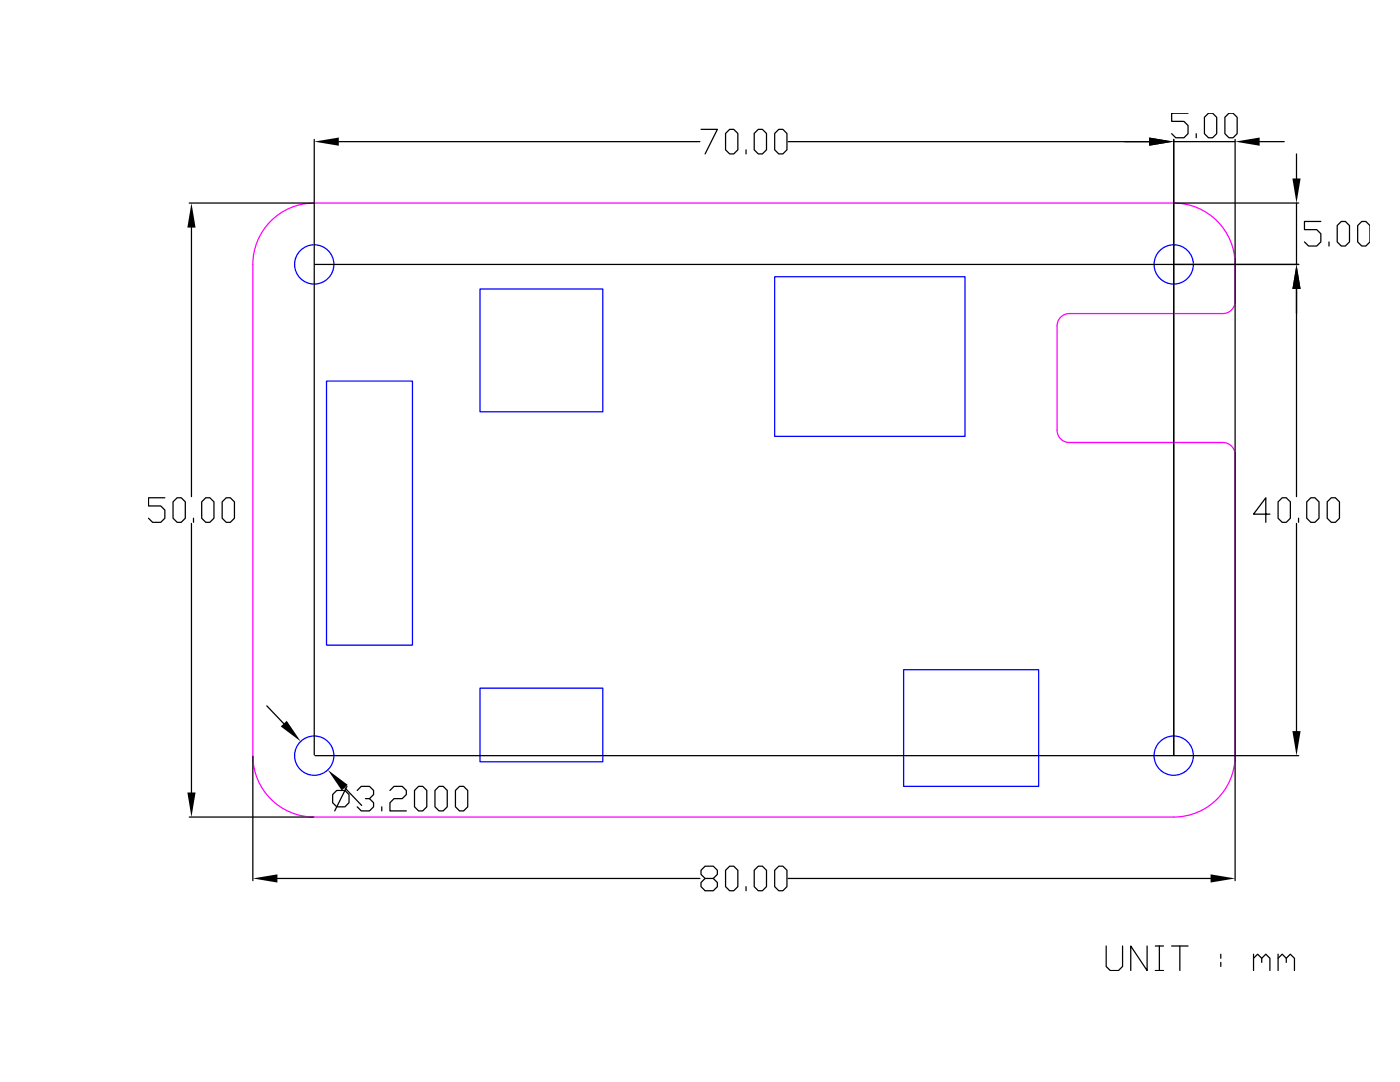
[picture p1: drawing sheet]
<svg xmlns="http://www.w3.org/2000/svg" width="279mm" height="216mm" viewBox="0 0 279 216" stroke-linecap="round" stroke-linejoin="round" font-family="sans-serif">
<path d="M54.1 44.1a12.2 12.2 0 0 1 8.6-3.6h171.5a12.3 12.3 0 0 1 12.3 12.3v7.3a2.45 2.45 0 0 1-2.5 2.5h-30.6a2.45 2.45 0 0 0-2.4 2.4v20.8a2.45 2.45 0 0 0 2.4 2.5h30.6a2.45 2.45 0 0 1 2.5 2.4v60.1a12.3 12.3 0 0 1-12.3 12.2h-171.5a12.3 12.3 0 0 1-12.2-12.2v-98a12.2 12.2 0 0 1 3.6-8.7z" fill="none" stroke="#f0f" stroke-width=".25"/>
<g fill="none" stroke="#00f" stroke-width=".25">
<path d="M95.8 57.7h24.5v24.5h-24.5zM154.6 55.2h38v31.9h-38zM65.2 76h17.1v52.7h-17.1zM95.8 137.3h24.5v14.7h-24.5zM180.3 133.6h27v23.3h-27z"/>
<circle cx="62.7" cy="52.8" r="3.9"/>
<circle cx="234.2" cy="52.8" r="3.9"/>
<circle cx="62.7" cy="150.8" r="3.9"/>
<circle cx="234.2" cy="150.8" r="3.9"/>
</g>
<g fill="none" stroke="#000" stroke-width=".25">
<path d="M62.7 27.8v122.8M67.6 28.3h72.1M139.9 25.8h3.3l-2.5 4.9M144.8 26.6l.8-.8h.8l.9 .8v3.3l-.9 .8h-.8l-.8-.8zM148.9 29.9v.8M150.5 26.6l.8-.8h.9l.8 .8v3.3l-.8 .8h-.9l-.8-.8zM154.6 26.6l.8-.8h.8l.9 .8v3.3l-.9 .8h-.8l-.8-.8zM157.3 28.3h72M234.2 28.3h12.3zM234.2 27.8v122.8M237.1 22.6h-3.3v1.6h2.5l.8 .8v1.7l-.8 .8h-1.7l-.8-.8M238.7 26.7v.8"/>
<path d="M240.4 23.4l.8-.8h.8l.8 .8v3.3l-.8 .8h-.8l-.8-.8zM244.5 23.4l.8-.8h.8l.8 .8v3.3l-.8 .8h-.8l-.8-.8zM246.5 27.8v122.8M251.4 28.3h4.9M258.7 30.7v4.9M37.8 40.5h24.8M38.2 45.4v53.7M62.9 52.8h196.3M234.4 40.5h24.8M258.7 40.5v12.3zM258.7 57.7v41.4M263.6 44.2h-3.3v1.6h2.5l.8 .8v1.7l-.8 .8h-1.6l-.9-.8"/>
<path d="M265.2 48.3v.8M266.9 45l.8-.8h.8l.8 .8v3.3l-.8 .8h-.8l-.8-.8zM271 45l.8-.8h.8l.8 .8v3.3l-.8 .8h-.8l-.8-.8zM32.9 99.3h-3.3v1.7h2.5l.8 .8v1.6l-.8 .8h-1.7l-.8-.8M45.2 99.3h.8l.8 .8v3.3l-.8 .8h-.8l-.9-.8v-3.3zM34.5 100.1l.9-.8h.8l.8 .8v3.3l-.8 .8h-.8l-.9-.8zM38.2 104.4v53.7M38.6 103.4v.8M40.3 100.1l.8-.8h.8l.8 .8v3.3l-.8 .8h-.8l-.8-.8zM253.4 102.6h-3.2l2.4-3.3v4.9M255.1 100.1l.8-.8h.8l.8 .8v3.3l-.8 .8h-.8l-.8-.8zM258.7 104.4v41.5"/>
<path d="M259.2 103.4v.8M260.8 100.1l.8-.8h.8l.8 .8v3.3l-.8 .8h-.8l-.8-.8zM264.9 100.1l.8-.8h.8l.8 .8v3.3l-.8 .8h-.8l-.8-.8zM50.5 150.9v24.8M53.2 140.8l3.4 3.6M62.9 150.8h196.3M66.4 158.5l.8-.8h1.6l.9 .8v1.7l-.9 .8h-1.6l-.8-.8zM68.8 157.2l3.4 3.5M69.2 156.9l-2.4 4.9M71.3 157.7l.8-.8h1.6l.9 .8v.8l-.9 .9M72.9 159.4h.8l.9 .8v.8l-.9 .8h-1.6l-.8-.8M77.8 157.7l.8-.8h1.7l.8 .8v.8l-.8 .9h-1.7l-.8 .8v1.6h3.3"/>
<path d="M83.5 156.9h.9l.8 .8v3.3l-.8 .8h-.9l-.8-.8v-3.3zM87.6 156.9h.8l.9 .8v3.3l-.9 .8h-.8l-.8-.8v-3.3zM91.7 156.9h.8l.8 .8v3.3l-.8 .8h-.8l-.8-.8v-3.3zM246.5 150.9v24.8M37.8 163h24.8M55.4 175.3h84.3M76.2 161v.8M140.7 175.3l-.8 .8v.8l.8 .8h1.7l.8-.8v-.8l-.8-.8h-1.7l-.8-.8v-.8l.8-.9h1.7l.8 .9v.8l-.8 .8M144.8 173.7l.8-.9h.8l.9 .9v3.2l-.9 .8h-.8l-.8-.8zM148.9 176.9v.8M150.5 173.7l.8-.9h.9l.8 .9v3.2l-.8 .8h-.9l-.8-.8zM154.6 173.7l.8-.9h.8l.9 .9v3.2l-.9 .8h-.8l-.8-.8z"/>
<path d="M157.3 175.3h84.3M220.8 188.8v4l.8 .9h1.6l.8-.9v-4M228.9 188.8v4.9l-3.2-4.9v4.9M230.6 193.7h1.6M230.6 188.8h1.6M231.4 188.8v4.9M233.8 188.8h3.3M235.5 188.8v4.9M243.6 190.4v.8M243.6 192v.8M250.2 191.2l.8-.8 .8 .8v.8M250.2 190.4v3.3"/>
<path d="M251.8 191.2l.8-.8 .8 .8v2.5M255.1 191.2l.8-.8 .8 .8v.8M255.1 190.4v3.3M256.7 191.2l.8-.8 .8 .8v2.5"/>
</g>
<path d="M62.7 28.3l4.9-.9v1.7zM229.3 27.4l4.9 .9-4.9 .8zM246.5 28.3l4.9-.9v1.7zM257.9 35.6h1.7l-.9 4.9zM38.2 40.5l.8 4.9h-1.6zM258.7 52.8l.9 4.9h-1.7zM37.4 158.1h1.6l-.8 4.9zM56 145l1.2-1.2 2.8 4.1zM65.4 153.6l4 3-1.2 1.1zM257.9 145.9h1.7l-.9 4.9zM50.5 175.3l4.9-.8v1.6zM241.6 174.5l4.9 .8-4.9 .8z" fill="#000"/>
</svg>
